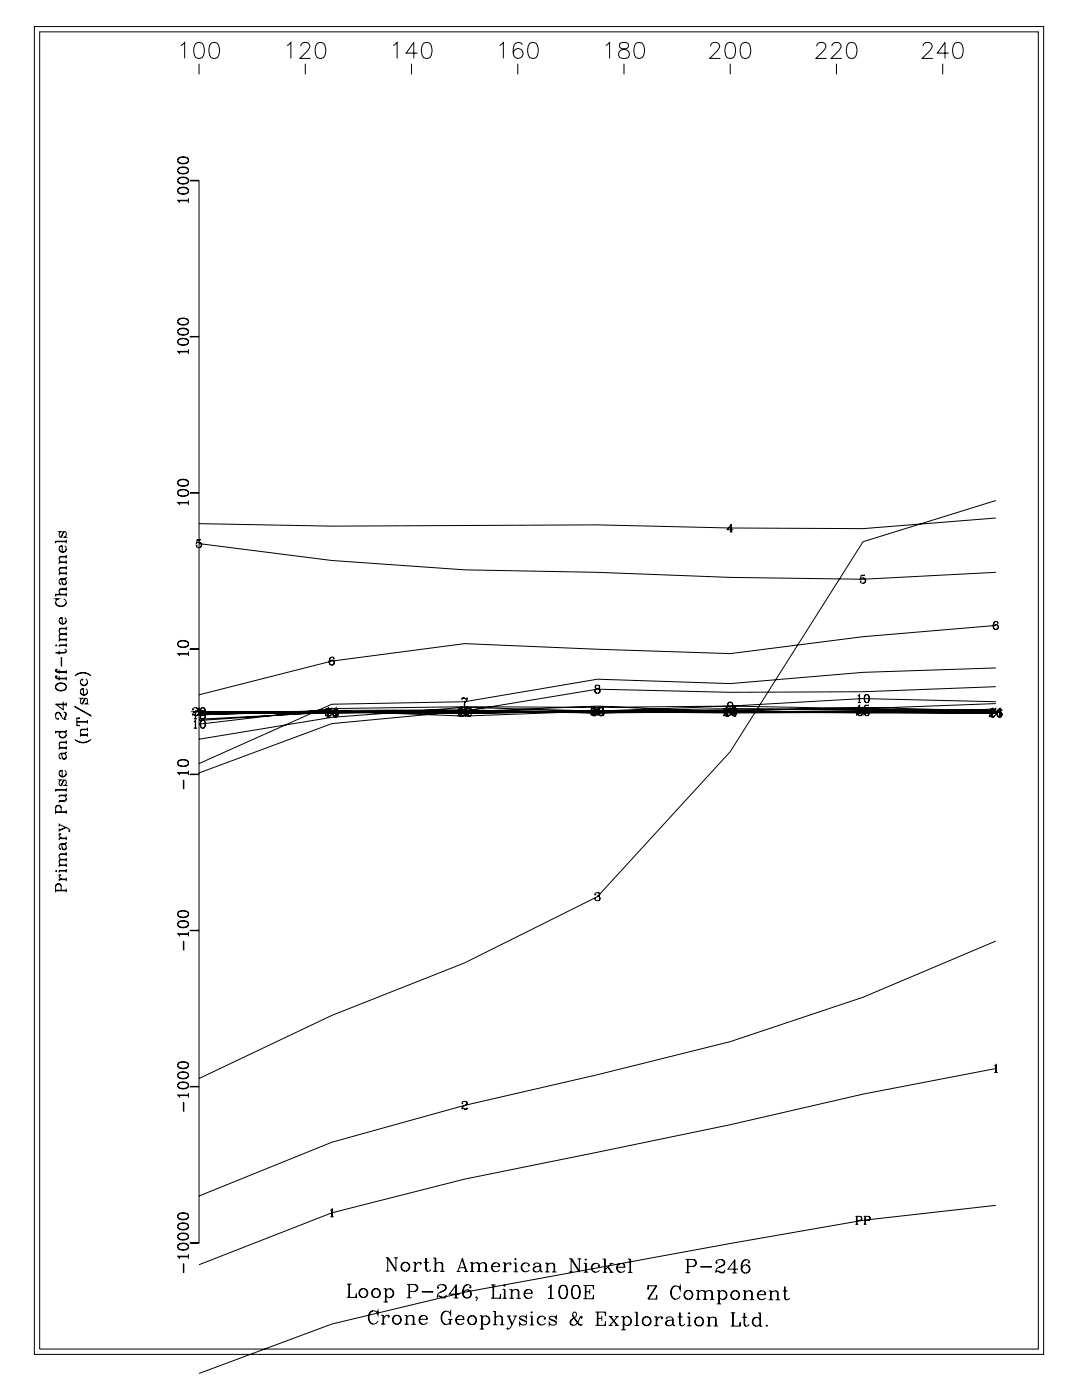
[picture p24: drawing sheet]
<svg xmlns="http://www.w3.org/2000/svg" width="215mm" height="279mm" viewBox="0 0 215 279" stroke-linecap="round" stroke-linejoin="round" font-family="sans-serif">
<g fill="none" stroke="#000" stroke-width=".2">
<path d="M6.8 5.3h201.2v264.7h-201.2zM7.9 6.4h199v262.5h-199zM36 9.1l.8-.6v3.1M39.1 8.6a1.04 1.04 0 0 1 1.5 .5 2.65 2.65 0 0 1-.3 2.4 1.04 1.04 0 0 1-1.5-.5 2.65 2.65 0 0 1 .3-2.4zM39.7 12.7v2.1M42.1 8.6a1.03 1.03 0 0 1 1.5 .5 2.61 2.61 0 0 1-.3 2.4 1.04 1.04 0 0 1-1.5-.5 2.65 2.65 0 0 1 .3-2.4zM57.2 9.1l.8-.6v3.1M59.9 9.2a.83 .83 0 0 1 .6-.7h.6a.78 .78 0 0 1 .5 1.2l-1.8 1.9h2.1M60.8 12.7v2.1M63.3 8.6a1.03 1.03 0 0 1 1.5 .5 2.61 2.61 0 0 1-.3 2.4 1.04 1.04 0 0 1-1.5-.5 2.65 2.65 0 0 1 .3-2.4zM78.4 9.1l.7-.6v3.1M82 12.7v2.1"/>
<path d="M83.2 10.6h-2.2l1.5-2.1v3.1M84.4 8.6a1.03 1.03 0 0 1 1.5 .5 2.61 2.61 0 0 1-.3 2.4 1.04 1.04 0 0 1-1.5-.5 2.65 2.65 0 0 1 .3-2.4zM99.6 9.1l.7-.6v3.1M103.2 12.7v2.1M104.1 8.9a.91 .91 0 0 0-.9-.5 .91 .91 0 0 0-.8 .7 2.27 2.27 0 0 0 .3 2.4 .99 .99 0 0 0 1.5-.4 .99 .99 0 0 0-.7-1.4 .99 .99 0 0 0-1.2 .9M105.6 8.6a1.03 1.03 0 0 1 1.5 .5 2.61 2.61 0 0 1-.3 2.4 1.04 1.04 0 0 1-1.5-.5 2.65 2.65 0 0 1 .3-2.4zM120.7 9.1l.8-.6v3.1M123.6 8.6a.64 .64 0 0 0 .3 1.1 1.47 1.47 0 0 1 1.5 .9 .82 .82 0 0 1-.7 1h-.6a.91 .91 0 0 1-.8-.9 .91 .91 0 0 1 .9-.9l.6-.1a.63 .63 0 0 0 .3-1.1l-.4-.1zM124.4 12.7v2.1M126.8 8.6a1.03 1.03 0 0 1 1.5 .5 2.61 2.61 0 0 1-.3 2.4 1.04 1.04 0 0 1-1.5-.5 2.65 2.65 0 0 1 .3-2.4zM141.6 9.2a.79 .79 0 0 1 .6-.7h.6a.78 .78 0 0 1 .5 1.2l-1.9 1.9h2.2M144.9 8.6a1.04 1.04 0 0 1 1.5 .5 2.65 2.65 0 0 1-.3 2.4 1.04 1.04 0 0 1-1.5-.5 2.65 2.65 0 0 1 .3-2.4z"/>
<path d="M145.5 12.7v2.1M148 8.6a1.03 1.03 0 0 1 1.5 .5 2.6 2.6 0 0 1-.3 2.4 1.04 1.04 0 0 1-1.6-.5 2.65 2.65 0 0 1 .4-2.4zM162.8 9.2a.79 .79 0 0 1 .6-.7h.6a.78 .78 0 0 1 .4 1.2l-1.8 1.9h2.1M165.8 9.2a.83 .83 0 0 1 .6-.7h.6a.78 .78 0 0 1 .5 1.2l-1.9 1.9h2.2M166.7 12.7v2.1M169.1 8.6a1.03 1.03 0 0 1 1.5 .5 2.61 2.61 0 0 1-.3 2.4 1.04 1.04 0 0 1-1.5-.5 2.65 2.65 0 0 1 .3-2.4zM183.9 9.2a.8 .8 0 0 1 .7-.7h.6a.78 .78 0 0 1 .4 1.2l-1.8 1.9h2.1M187.9 12.7v2.1M189.1 10.6h-2.3l1.5-2.1v3.1M190.3 8.6a1.03 1.03 0 0 1 1.5 .5 2.61 2.61 0 0 1-.3 2.4 1.04 1.04 0 0 1-1.5-.5 2.65 2.65 0 0 1 .3-2.4zM35.4 38.1a.96 .96 0 0 0 1.2 .6l.5-.1a.66 .66 0 0 0 .5-.6 .66 .66 0 0 0-.5-.6 1.79 1.79 0 0 0-1.6 .2 .57 .57 0 0 0 .3 .9 1.25 1.25 0 0 0 1.7-.4M35.4 37.9a1.34 1.34 0 0 1 2.1 0"/>
<path d="M35.4 36.1a1.15 1.15 0 0 0 1.7 .5 .65 .65 0 0 0 .5-.6 .65 .65 0 0 0-.5-.6 1.71 1.71 0 0 0-1.6 .2 .57 .57 0 0 0 .3 .9 1.25 1.25 0 0 0 1.7-.4M35.4 35.9a1.36 1.36 0 0 1 2.1 0M35.4 34.1a.96 .96 0 0 0 1.2 .6l.5-.1a.66 .66 0 0 0 .5-.6 .66 .66 0 0 0-.5-.6 1.8 1.8 0 0 0-1.6 .2 .57 .57 0 0 0 .3 .9 1.25 1.25 0 0 0 1.7-.4M35.4 33.9a1.34 1.34 0 0 1 2.1 0M35.4 32.1a1.15 1.15 0 0 0 1.7 .5 .65 .65 0 0 0 .5-.6 .65 .65 0 0 0-.5-.6 1.71 1.71 0 0 0-1.6 .2 .57 .57 0 0 0 .3 .9 1.25 1.25 0 0 0 1.7-.4M35.4 31.9a1.34 1.34 0 0 1 2.1 0M37.5 39.9h-2.1l.4 .5M37.5 39.5v.9M37.9 35.9l1.7 .1zM38.1 36h1.6v211.7h-1.6M35.5 40h2M35.4 68.2a1.15 1.15 0 0 0 1.7 .5 .65 .65 0 0 0 .5-.6 .65 .65 0 0 0-.5-.6 1.79 1.79 0 0 0-1.6 .2 .57 .57 0 0 0 .3 .9 1.25 1.25 0 0 0 1.7-.4"/>
<path d="M35.4 68a1.34 1.34 0 0 1 2.1 0M35.4 66.2a.96 .96 0 0 0 1.2 .6l.5-.1a.65 .65 0 0 0 .5-.6 .65 .65 0 0 0-.5-.6 1.71 1.71 0 0 0-1.6 .2 .56 .56 0 0 0 .3 .9 1.25 1.25 0 0 0 1.7-.4M35.4 66a1.36 1.36 0 0 1 2.1 0M35.4 64.2a1.15 1.15 0 0 0 1.7 .5 .65 .65 0 0 0 .5-.6 .65 .65 0 0 0-.5-.6 1.79 1.79 0 0 0-1.6 .2 .57 .57 0 0 0 .3 .9 1.25 1.25 0 0 0 1.7-.4M35.4 64a1.34 1.34 0 0 1 2.1 0M35.5 70.1h2M37.5 70h-2.1l.4 .5M37.5 69.6v.9M37.9 67.1l1.7 .1zM35.4 98.3a1.15 1.15 0 0 0 1.7 .5 .65 .65 0 0 0 .5-.6 .65 .65 0 0 0-.5-.6 1.71 1.71 0 0 0-1.6 .2 .57 .57 0 0 0 .3 .9 1.25 1.25 0 0 0 1.7-.4M35.4 98.1a1.36 1.36 0 0 1 2.1 0M35.4 96.3a.96 .96 0 0 0 1.2 .6l.5-.1a.66 .66 0 0 0 .5-.6 .66 .66 0 0 0-.5-.6 1.79 1.79 0 0 0-1.6 .2 .57 .57 0 0 0 .3 .9 1.25 1.25 0 0 0 1.7-.4"/>
<path d="M35.4 96.1a1.34 1.34 0 0 1 2.1 0M37.5 99.8v.9M37.9 98.2l1.7 .1zM198.5 99.8l-26.5 8.2-26.5 41.8-26.4 28.9-26.5 13.2-26.5 10.5-26.4 12.6M11.1 118.6h2.1M11.1 108h2.1M11.8 109.5a.74 .74 0 0 0 .7 .5 .74 .74 0 0 0 .7-.5M11.8 114.3h1.4M11.8 112.1h1.4M12.2 115.4l.3 1.1 .4 .1a.64 .64 0 0 0 0-1.2M12.4 116.1a.41 .41 0 0 0 .4 .4 .41 .41 0 0 0 .4-.4M12.4 108.9l-.5 .1"/>
<path d="M12.7 119.4a.78 .78 0 0 1 .5 .9 .78 .78 0 0 1-.8 .6 .92 .92 0 0 1-1-.2 .92 .92 0 0 1-.2-1l.2-.2-.3-.1h.6l-.3 .1M12.8 106l-.6 1.1h-.2l-.2-.3 .1-.6 .3-.2h-.4l.2 .1M12.9 108.8a.71 .71 0 0 1 .2 1.1 .71 .71 0 0 1-1.1 0 .71 .71 0 0 1 .2-1.1h.2v1.2M13 107l.2 .1h-.4l.4-.4v-.4l-.2-.3h-.3l-.6 1.1M13.2 117.4h-1.1a.64 .64 0 0 0 0 1.1M13.2 117.5h-1.1l-.3 .3M13.2 115.1l-.3 .2h-.7l-.3 .2-.1 .6 .3 .4-.1-.2M13.2 115l-.3 .4h-.9M13.2 113.1h-1.1a.64 .64 0 0 0 0 1.1M13.2 113.2h-1.1l-.3 .3M13.2 110.9h-1.1a.65 .65 0 0 0 0 1.1M13.2 111h-1.1l-.3 .3"/>
<path d="M13.2 107.6v.7M13.2 110.6v.7M13.2 111.7v.7M13.2 112.8v.7M13.2 113.9v.7M13.2 117.1v.7M13.2 118.2v.7M13.2 112h-1.4v.4M13.2 114.2h-1.4v.4M13.2 107.9h-2.1v.4M13.2 118.5h-2.1v.4M35.5 100.3h2"/>
<path d="M37.5 100.2h-2.1l.4 .5M39.3 107.6h.7h-.7l-.2 .7a.56 .56 0 0 1 .9-.2 .56 .56 0 0 1 0 .9 .56 .56 0 0 1-.9-.2l.1-.1v.1M39.7 108.4l26.4 3.3 26.5 1.9 26.5 .5 26.4 1 26.5 .4 26.5-1.4M39.7 108.1l.2 .1a.56 .56 0 0 1 .2 .5 .56 .56 0 0 1-.4 .4M145.5 106h.5M145.7 104.6v1.4M146.1 105.6h-1.2l.9-1.2v1.6M171.6 114.7h.8h-.8l-.1 .7a.57 .57 0 0 1 .8-.2 .57 .57 0 0 1 0 .9 .57 .57 0 0 1-.8-.2v-.1v.1M172.1 115.2l.1 .1a.55 .55 0 0 1 .3 .5 .55 .55 0 0 1-.4 .5M198.5 103.3l-26.5 2.1-26.5-.2-26.4-.6-53 .3-26.4-.5M11.1 137a1.1 1.1 0 0 0 1.1 .7 1.1 1.1 0 0 0 1-.9 1.1 1.1 0 0 0-1.1-.7 1.1 1.1 0 0 0-1 .9 1.22 1.22 0 0 0 2.1 0M11.1 136.8a1.22 1.22 0 0 1 2.1 0"/>
<path d="M11.1 135l.3 .2h1.8M11.1 133.7l.3 .2h1.8M11.1 128.6h.2l-.1 .2zM11.1 120.2a1.19 1.19 0 0 0 2.1 0M11.2 134.8l.1 .1 .1-.1h-.3l.1 .4 .2 .1h1.8M11.2 133.5h.2l-.1-.1-.2 .1 .1 .4 .2 .1h1.8M11.8 123.8a.74 .74 0 0 0 .7 .5 .74 .74 0 0 0 .7-.5M11.8 129.7v.8M11.8 133.5v.8M11.8 134.8v.8M11.8 128.6h1.4M11.8 127.5h1.4"/>
<path d="M12.2 131.1l.1 1.7zM12.4 123.2l-.5 .1M12.6 139.8v1.7l-1.5-1.2h2.1M12.9 129.4a.43 .43 0 0 1 .2 .7l-2 .1M12.9 123.1a.71 .71 0 0 1 .2 1.1 .71 .71 0 0 1-1.1 0 .71 .71 0 0 1 .2-1.1h.2v1.2M13.2 129.9l-.4 .2h-1.7M13.2 126.3h-1.1a.65 .65 0 0 0 0 1.1M13.2 126.4h-1.1l-.3 .3M13.2 125.2h-1.1a.64 .64 0 0 0 0 1.1M13.2 125.3h-1.1l-.3 .3M13.2 124.9v.7M13.2 126v.7"/>
<path d="M13.2 127.1v.7M13.2 128.2v.8M13.2 133.6v.7M13.2 134.9v.7M13.2 127.4h-1.4v.4M13.2 128.6h-1.4v.4M14.9 134.8a2.17 2.17 0 0 1 3.2 0M15.1 134.6l.4-.3a2.57 2.57 0 0 1 2.4 .3M16 138a.74 .74 0 0 0 .7 .5 .74 .74 0 0 0 .7-.5M16 136.1a.74 .74 0 0 0 .7 .5 .74 .74 0 0 0 .7-.5M16.6 137.4l-.5 .1M17 139.2l-.5 1h-.4a.69 .69 0 0 1 .1-.9l.2-.1h-.4l.2 .1"/>
<path d="M17.1 137.3a.71 .71 0 0 1 .2 1 .71 .71 0 0 1-1.1 0 .71 .71 0 0 1 .2-1h.2v1.2M17.1 135.4a.71 .71 0 0 1 .2 1 .71 .71 0 0 1-1.1 0 .71 .71 0 0 1 .2-1v.2l-.1-.1M35.4 128.5a.96 .96 0 0 0 1.2 .6l.5-.1a.65 .65 0 0 0 .5-.6 .65 .65 0 0 0-.5-.6 1.72 1.72 0 0 0-1.6 .2 .56 .56 0 0 0 .3 .9 1.25 1.25 0 0 0 1.7-.4M35.4 128.3a1.35 1.35 0 0 1 2.1 0M35.5 130.4h2M37.5 130.3h-2.1l.4 .5M37.5 129.9v.9M37.9 129.3l1.7 .1zM66.1 131a.95 .95 0 0 0 0 1.6M66.2 131.6l.4 .4-.1 .3-.3 .3M66.5 131.2v.2l.1-.2a.56 .56 0 0 0-.7-.2 .56 .56 0 0 0-.3 .7v.4a.52 .52 0 0 0 .6 .5 .52 .52 0 0 0 .4-.6 .52 .52 0 0 0-.7-.3l-.2 .3M92.1 139.4l.2-.3 .5 .2 .3-.2v.4a1.27 1.27 0 0 0-.5 1.2"/>
<path d="M92.1 139.1v.4M92.1 139.2l.4-.1 .3 .2M93.1 139.5a1.13 1.13 0 0 0-.6 1.2M118.9 136.6l-.2 .1-.1 .3a.53 .53 0 0 0 .9 0v-.2a.52 .52 0 0 0-.7-.1l-.1 .3 .2 .3M118.9 137.3l-.4 .3a.52 .52 0 0 0 .7 .6 .52 .52 0 0 0 .2-.9h-.2M118.9 137.3l-.3 .3 .1 .4 .2 .2M119.2 136.6a.38 .38 0 0 1 .2 .6l-.2 .1M119.2 137.3l.3 .3-.1 .4-.2 .2M145.5 139.9l-.4 .5 .1 .3 .3 .2M145.6 139.9a.95 .95 0 0 1-.1 1.6M170.9 138.8l.4-.4v1.6M171.2 138.5v1.5"/>
<path d="M172.7 138.4a.92 .92 0 0 0 0 1.6h.1a.93 .93 0 0 0 0-1.6h-.1a1.03 1.03 0 0 0 0 1.6M172.8 138.4a1.03 1.03 0 0 1 0 1.6M198.5 123.9a.95 .95 0 0 0-.1 1.6M198.5 124.7l-26.5 2.2-26.5 3.4-26.4-.9-26.5-1.1-26.5 3.5-26.4 6.7M198.5 133.1l-26.5 .9-26.5 2.3-26.4-.9-26.5 4.5-26.5 .5-26.4 11.8M198.5 136.9l-26.5 1-26.5 .1-26.4-.6-26.5 4.3-26.5 2.5-26.4 9.9M198.5 139.9l-26.5-.7-26.5 1.5-26.4 .3-26.5-.1-26.5 .3-26.4 3.1M198.5 124.5l.4 .4-.1 .3-.3 .3M198.8 124.1v.2l.1-.2a.5 .5 0 0 0-.5-.2 .5 .5 0 0 0-.4 .4 .81 .81 0 0 0 .4 1.2 .5 .5 0 0 0 .6-.4 .5 .5 0 0 0-.4-.6 .5 .5 0 0 0-.6 .4M11.1 142.5l.1-.2a.47 .47 0 0 1 .7-.1l.4 .7M11.1 157.5h2.1M11.3 140.5h1.9"/>
<path d="M11.5 143.3h.2l-.1 .1a.72 .72 0 0 1-.5-.8 .72 .72 0 0 1 .6-.6l.4 .4a1.05 1.05 0 0 0 1.1 1M11.8 154.3a.74 .74 0 0 0 .7 .5 .74 .74 0 0 0 .7-.5M11.8 146.5a.74 .74 0 0 0 .7 .5 .74 .74 0 0 0 .7-.5M11.8 149.1h1.4M12.1 145.9a.67 .67 0 0 0-.1 1 .67 .67 0 0 0 1 0 .67 .67 0 0 0-.1-1M12.2 150.2l.3 1 .4 .1a.64 .64 0 0 0 0-1.1M12.4 153.7l-.5 .1M12.4 150.9a.41 .41 0 0 0 .4 .3 .41 .41 0 0 0 .4-.3M12.7 142l.5 .2v.4l-.3 .5M12.8 155.5l-.6 1.1h-.2l-.2-.3 .1-.6 .3-.2h-.4l.2 .1M12.9 158.6a.65 .65 0 0 1 0 1.1h-1.1M12.9 153.6a.71 .71 0 0 1 .2 1 .71 .71 0 0 1-1.1 0 .71 .71 0 0 1 .2-1h.2v1.2"/>
<path d="M12.9 142l.2 .3-.2 .8 .1 .3M13 156.5l.2 .1h-.4l.4-.4v-.4l-.2-.3h-.3l-.6 1.1M13.2 159.3l-.3 .3h-1.1v.4M13.2 149.9l-.3 .2h-.7l-.3 .2-.1 .6 .3 .3-.1-.1M13.2 149.8l-.1 .3-.2 .1h-.9M13.2 147.9h-1.1a.65 .65 0 0 0 0 1.1M13.2 148h-1.1l-.3 .3M13.2 140v.7M13.2 145.5v.4h-2.1M13.2 147.6v.7M13.2 148.7v.7M13.2 157.1v.7"/>
<path d="M13.2 158.2v.4h-1.4M13.2 149h-1.4v.4M13.2 158.5h-1.4v.4M13.2 157.4h-2.1v.4M13.2 145.8h-2.1v.4M14.9 147.4a2.17 2.17 0 0 0 3.2 0M14.9 140.8l3.2 1.9zM15.1 147.6l.4 .2a2.61 2.61 0 0 0 2.4-.2M15.3 143.2l.6-.1h-.6v1.5h.6l-.6-.1M15.3 143.9h2.1M15.3 143.8h2.1M16 146.5h1.4"/>
<path d="M17.2 140.2l.2 .1h-.4l.4-.4v-.4l-.2-.3h-.3l-.6 1.1M17.4 145.3h-1.1a.64 .64 0 0 0 0 1.1M17.4 145.4h-1.1l-.3 .3M17.4 146.4h-1.4v.4M17.4 143.5v.7M17.4 145v.7M17.4 146.1v.7M35.4 152.2a.96 .96 0 0 0 1.2 .6l.5-.1a.65 .65 0 0 0 .5-.6 .65 .65 0 0 0-.5-.6 1.71 1.71 0 0 0-1.6 .2 .56 .56 0 0 0 .3 .9 1.25 1.25 0 0 0 1.7-.4M35.4 152a1.36 1.36 0 0 1 2.1 0M35.5 154.1h2M36.5 155.5l.1 1.7zM37.5 154h-2.1l.4 .5"/>
<path d="M37.5 153.6v.9M37.9 154.3l1.7 .1zM38.1 141.9h2.4M38.5 141.4h-.1a.54 .54 0 0 1 .5-.4 .54 .54 0 0 1 .5 .5l-.3 .3a.78 .78 0 0 0-.7 .9M38.6 143.9l.4-.3v1.5M38.6 142l.4-.3v1.6M38.6 145.1h.7M38.6 143.3h.7M38.9 141.8v1.5M38.9 143.6v1.5M39.1 141.1l.2 .1 .1 .3-.6 .5M39.4 142.4l-.2 .2-.8-.1"/>
<path d="M39.4 142.3l-.1 .4-.7-.3M39.7 141.9h158.8M39.7 142.2l52.9-.6 26.5 .3 26.4-.2 26.5 .3 26.5-.6-26.5 .5h-26.5l-26.4 .2-26.5-.4-26.5 .4zM39.7 141.9l52.9 .1 79.4-.1 26.5 .1M39.7 141.9l52.9 .1 26.5-.3 26.4 .3 26.5-.1 26.5 .2M39.7 141.1v1.6M40 141.8l.8-.1h-.8l-.1 .7a.57 .57 0 0 1 .9-.1 .57 .57 0 0 1 0 .8 .57 .57 0 0 1-.9-.1l.1-.2v.2M40.3 143.6a.91 .91 0 0 0 0 1.5h.2a.92 .92 0 0 0 0-1.5 .86 .86 0 0 0-.4 1.4l.2 .1M40.3 141.1a.91 .91 0 0 0 0 1.6h.2a.92 .92 0 0 0 0-1.6 .86 .86 0 0 0-.4 1.4l.2 .2M40.5 143.6a1.03 1.03 0 0 1 0 1.5M40.5 142.2l.4 .5-.1 .3-.3 .3M40.5 141.1a1.02 1.02 0 0 1 0 1.6"/>
<path d="M64.9 141.5v.1a.54 .54 0 0 1 .5-.4 .54 .54 0 0 1 .5 .4l-.3 .3a.78 .78 0 0 0-.7 .9M65.1 141.4l.4-.3v1.6M65.1 141.6l.4-.3v1.6M65.1 142.7h.7M65.1 142.9h.7M65.3 141.9h1.6M65.4 141.1v1.8M65.5 141.2l.3 .1v.3l-.6 .5M65.9 142.5l-.2 .2-.8-.1M65.9 142.4l-.1 .4-.7-.3M66.1 141.1v1.6M66.6 141.4l.4-.3v1.6"/>
<path d="M66.6 141.5l.4-.3v1.6M66.6 142.7h.7M66.6 142.8h.7M66.9 141.3a.97 .97 0 0 0-.1 1.6M66.9 141.1v1.7M67 141.9l.3 .5v.3l-.3 .2M67.3 141.5v.2v-.2a.5 .5 0 0 0-.5-.2 .5 .5 0 0 0-.4 .4 .82 .82 0 0 0 .4 1.2 .49 .49 0 0 0 .6-.4 .49 .49 0 0 0-.4-.6 .49 .49 0 0 0-.6 .5M91.4 141.5v.1h-.1a.54 .54 0 0 1 .6-.4 .54 .54 0 0 1 .5 .4l-.3 .3a.78 .78 0 0 0-.8 .9M91.5 141.5l.4-.3v1.6M91.5 141.2l.4-.3v1.6M91.5 142.8h.7M91.8 141.9h1.6"/>
<path d="M91.8 141v1.8M92 141.2l.2 .1 .1 .3-.6 .5M92.4 142.5l-.3 .2-.8-.1M92.4 142.4l-.2 .4-.7-.3h.7M92.6 141.1v1.6M92.8 141.2l.3-.3 .5 .3 .3-.3-.1 .5-.4 .8v.3M92.8 140.9v.5M92.9 141.5v.1h-.1a.54 .54 0 0 1 .6-.4 .54 .54 0 0 1 .5 .4l-1 .7-.1 .5M92.9 141.1l.3-.1 .4 .2M93.5 141.2l.2 .1 .1 .3-.6 .5M93.8 141.4a1.13 1.13 0 0 0-.5 1.1M93.9 142.5l-.2 .2-.9-.1"/>
<path d="M93.9 142.4l-.2 .4-.6-.3M117.9 141.4h-.1a.54 .54 0 0 1 .5-.4 .54 .54 0 0 1 .5 .5l-.3 .3a.78 .78 0 0 0-.7 .9M118 141.2l.4-.3v1.6M118 141.4l.4-.3v1.6M118 142.7h.7M118 142.5h.7M118.3 141.9h1.6M118.3 141v1.7M118.5 141.1l.2 .1 .1 .3-.6 .5M118.8 142.4l-.2 .2-.8-.1M118.8 142.3l-.1 .4-.7-.3M119.1 141.1v1.6"/>
<path d="M119.4 141.2v.2l-.1-.2 .1-.2a.58 .58 0 0 1 .9 .2l-.1 .3-.5 .1M119.4 141.4v.1l-.1-.1 .1-.3a.59 .59 0 0 1 .9 .2l-.1 .4h-.5M119.7 141.1h-.3v.4a.54 .54 0 0 0 .9 0v-.2a.53 .53 0 0 0-.8-.2l-.1 .4 .3 .2M119.7 141.7l-.4 .3a.53 .53 0 0 0 .6 .7 .53 .53 0 0 0 .4-.8l-.3-.2M119.7 141.7l-.3 .3v.5l.3 .2M120 140.9a.38 .38 0 0 1 .1 .6l-.1 .1 .1 .1a.44 .44 0 0 1 .3 .5 .44 .44 0 0 1-.4 .3h-.6l-.1-.3 .1-.1v.1M120 141.7l.2-.2v-.2l-.2-.2 .2 .2v.2l-.2 .2 .1 .1a.44 .44 0 0 1 .3 .5 .44 .44 0 0 1-.4 .4l-.6-.1-.1-.3 .1-.1v.1M120 141.7l.3 .3-.1 .5-.2 .2 .3-.4-.1-.4M120.2 141.8l.1 .4-.3 .3M144.3 141.5v.1a.54 .54 0 0 1 .5-.4 .54 .54 0 0 1 .5 .4l-.3 .3a.78 .78 0 0 0-.7 .9M144.5 141.2l.4-.3v1.6M144.5 141.4l.4-.3v1.6"/>
<path d="M144.5 142.7h.7M144.7 141.9h1.6M144.8 141v1.7M144.9 141.2l.3 .1v.3l-.6 .5M145.3 142.5l-.2 .2-.8-.1M145.3 142.4l-.1 .4-.7-.3h.7M145.5 141.1v1.6M146 140.5a.51 .51 0 0 1-.7 .4 .51 .51 0 0 1-.3-.8 .51 .51 0 0 1 .8-.1 .86 .86 0 0 1 .3 1 .86 .86 0 0 1-.8 .5l-.2-.2 .1-.2v.2M146.2 141.1l-.4 .4 .1 .3 .3 .2M146.2 142.8h.5M146.2 142.5h.5M146.4 141.1a.96 .96 0 0 1-.1 1.6"/>
<path d="M146.4 141.1v1.7M146.5 141.2l-.8 1.1h1.2M146.7 141.6a.51 .51 0 0 1-.6 .4 .51 .51 0 0 1-.3-.8 .51 .51 0 0 1 .8-.1 .86 .86 0 0 1 .2 1 .86 .86 0 0 1-.7 .6l-.3-.3 .1-.1v.1M146.9 142.1h-1.2l.8-1.2v1.9M170.8 141.4h.1h-.2a.54 .54 0 0 1 .6-.4 .54 .54 0 0 1 .5 .5l-.3 .3a.78 .78 0 0 0-.8 .9M170.9 140.9l.4-.3v1.6M170.9 140h.7M170.9 142.2h.7M171.2 141.9h1.6M171.2 140.6v1.6M171.4 141.1l.2 .1 .1 .3-.6 .5M171.8 142.4l-.3 .2-.8-.1"/>
<path d="M171.8 142.3l-.2 .4-.7-.3M172 141.1v1.6M172.4 140.6h.7h-.7l-.2 .7a.57 .57 0 0 1 .9-.2 .57 .57 0 0 1 0 .9 .57 .57 0 0 1-.9-.2l.1-.1v.1M172.7 141.1a.91 .91 0 0 0 0 1.6h.1a.92 .92 0 0 0 0-1.6h-.1a1.02 1.02 0 0 0 0 1.6M172.8 141.1l.4 .5-.1 .3-.3 .3M172.8 141.1a1.02 1.02 0 0 1 0 1.6M197.3 141.6v.1h-.1a.54 .54 0 0 1 .5-.4 .54 .54 0 0 1 .5 .5l-.3 .3a.76 .76 0 0 0-.7 .8M197.4 141.5l.4-.3v1.6M197.4 141.6l.4-.3v1.6M197.4 142.8h.7M197.4 142.9h.7M197.7 141.9h1.6"/>
<path d="M197.7 141.3v1.6M197.9 141.3l.2 .2 .1 .3-.6 .4M198.2 142.7l-.2 .1-.8-.1M198.2 142.5l-.1 .4-.7-.2M198.5 140.2l-26.5 1-26.5-.5-26.4 1-26.5-.7-26.5 2-26.4 4.3M198.5 142l-26.5-.4-26.5 .4-26.4-1.3-26.5 1.2h-26.5l-26.4 1.7M198.5 141.7l-26.5-.7-26.5 .7-26.4 .3h-53l-26.4 1.4M198.5 141.6l-53-.4-26.4 .5-26.5 1-26.5-1-26.4 .8 26.4-.9 26.5-.1 26.5 .6 26.4-.6 26.5-.1 26.5 .8M198.5 142.1h-26.5l-52.9-.5-26.5 .4-52.9 .2M198.5 142l-79.4-.3-26.5 .5-26.5-.5-26.4 .3 52.9 .1 26.5-.2 26.4 .2 26.5-.1 26.5 .1M198.5 141.1v1.6M198.9 141.5l.4-.3v1.6"/>
<path d="M198.9 141.6l.4-.3v1.6l.4-.4-.1-.4-.3-.2M198.9 142.8h.7M198.9 142.9h.7M199.2 141.3a.97 .97 0 0 0-.1 1.6M199.2 141.3v1.6M199.6 141.5v.2l.1-.2a.5 .5 0 0 0-.5-.2 .5 .5 0 0 0-.4 .4 .81 .81 0 0 0 .3 1.2 .5 .5 0 0 0 .7-.4 .5 .5 0 0 0-.5-.6 .5 .5 0 0 0-.5 .5M11.1 176.6a.58 .58 0 0 1 .5-.4 .58 .58 0 0 1 .6 .4M11.1 161a.57 .57 0 0 1 .5-.4 .57 .57 0 0 1 .6 .4M11.1 177.5h2.1M11.1 161.9h2.1M11.1 161.8h2.1M11.2 173.5v.2l-.1-.1z"/>
<path d="M11.8 164.3l1.4 .6a.83 .83 0 0 1 .7 .8l-.1 .1v-.2M11.8 175.3h1.4M11.8 164.1v.6M11.8 165.1v.7M11.8 173.6h1.4M11.8 172.5h1.4M11.8 167.2h1.4M11.9 174.4l.1 .1 .1-.1-.2-.1a.58 .58 0 0 0 0 .6 .58 .58 0 0 0 .5 .3M11.9 166.3h.2l-.2-.1a.58 .58 0 0 0 0 .6 .58 .58 0 0 0 .5 .3M12.2 177.5v-.9a.56 .56 0 0 0-.6-.5 .56 .56 0 0 0-.5 .5v1.3M12.2 168.3l.3 1 .4 .1a.64 .64 0 0 0 0-1.1M12.2 161.8l-.1-1.1a.56 .56 0 0 0-.6-.2 .56 .56 0 0 0-.4 .5v1.2"/>
<path d="M12.4 169a.42 .42 0 0 0 .4 .3 .42 .42 0 0 0 .4-.3M13 164.9l-1.2 .6M13.2 171.3h-1.1a.65 .65 0 0 0 0 1.1M13.2 171.4h-1.1l-.3 .3M13.2 170.2h-1.1a.65 .65 0 0 0 0 1.1M13.2 170.3h-1.1l-.3 .3M13.2 168l-.3 .2-.9 .1-.2 .3v.4l.3 .3-.1-.1M13.2 167.9l-.1 .3-.2 .1h-.9M13.2 161.5v.7M13.2 166.8v.7M13.2 169.9v.7M13.2 171v.7"/>
<path d="M13.2 172.1v.7M13.2 173.2v.7M13.2 174.9v.7M13.2 177.1v.8M13.2 175.2h-1.4v.4M13.2 167.1h-1.4v.4M13.2 172.4h-1.4v.4M13.2 173.5h-1.4v.4M13.2 164.9l-1.4 .7M118.6 178.2l.1 .1h-.2a.5 .5 0 0 1 .6-.4 .5 .5 0 0 1 .4 .5l-.1 .1-.4 .1M119.2 177.9l.2 .1a.38 .38 0 0 1-.2 .6l.2 .1a.44 .44 0 0 1 .2 .5 .44 .44 0 0 1-.4 .3l-.5-.1-.2-.2 .1-.1v.1M119.4 178.8l.1 .4-.3 .3"/>
<path d="M35.4 184.3a1.14 1.14 0 0 0 1.7 .5 .65 .65 0 0 0 .5-.6 .65 .65 0 0 0-.5-.6 1.71 1.71 0 0 0-1.6 .2 .58 .58 0 0 0 .3 .9 1.23 1.23 0 0 0 1.7-.4M35.4 184.1a1.36 1.36 0 0 1 2.1 0M35.4 182.3a.96 .96 0 0 0 1.2 .6l.5-.1a.66 .66 0 0 0 .5-.6 .66 .66 0 0 0-.5-.6 1.79 1.79 0 0 0-1.6 .2 .57 .57 0 0 0 .3 .9 1.25 1.25 0 0 0 1.7-.4M35.4 182.1a1.34 1.34 0 0 1 2.1 0M35.5 186.2h2M36.5 187.6l.1 1.8zM37.5 186.1h-2.1l.4 .5M37.5 185.7v.9M37.9 185.4l1.7 .1zM198.5 187.6l-26.5 11.2-26.5 8.8-26.4 6.6-26.5 6.1-26.5 7.4-26.4 10.7M35.4 216.5a1.15 1.15 0 0 0 1.7 .4 .65 .65 0 0 0 .5-.6 .65 .65 0 0 0-.5-.6 1.79 1.79 0 0 0-1.6 .2 .57 .57 0 0 0 .3 1 1.25 1.25 0 0 0 1.7-.4M35.4 216.2a1.34 1.34 0 0 1 2.1 0"/>
<path d="M35.4 214.4a.96 .96 0 0 0 1.2 .6l.5-.1a.65 .65 0 0 0 .5-.6 .65 .65 0 0 0-.5-.6 1.71 1.71 0 0 0-1.6 .2 .56 .56 0 0 0 .3 .9 1.25 1.25 0 0 0 1.7-.4M35.4 214.2a1.36 1.36 0 0 1 2.1 0M35.4 212.4a1.15 1.15 0 0 0 1.7 .5 .65 .65 0 0 0 .5-.6 .65 .65 0 0 0-.5-.6 1.79 1.79 0 0 0-1.6 .2 .57 .57 0 0 0 .3 .9 1.25 1.25 0 0 0 1.7-.4M35.4 212.2a1.34 1.34 0 0 1 2.1 0M35.5 218.4h2M36.5 219.8l.1 1.7zM37.5 218.3h-2.1l.4 .5M37.5 217.9v.9M37.9 216.5l1.7 .1zM92.1 219.8v.2v-.1a.54 .54 0 0 1 .5-.4 .54 .54 0 0 1 .5 .5l-.3 .3a.78 .78 0 0 0-.7 .8M92.7 219.5l.3 .2 .1 .3-.6 .4M198.2 212.5l.3-.3v1.6"/>
<path d="M198.2 213.8h.6M198.5 213l-26.5 5.1-26.5 6.1-52.9 10.8-26.5 6.7-26.4 10.4M198.5 212.3v1.5M93.1 220.9l-.2 .1h-.8M93.1 220.7l-.1 .4-.7-.2M35.4 248.6a.96 .96 0 0 0 1.2 .6l.5-.1a.66 .66 0 0 0 .5-.6 .66 .66 0 0 0-.5-.6 1.79 1.79 0 0 0-1.6 .2 .57 .57 0 0 0 .3 .9 1.25 1.25 0 0 0 1.7-.4M35.4 248.4a1.34 1.34 0 0 1 2.1 0M35.4 246.6a1.14 1.14 0 0 0 1.7 .5 .65 .65 0 0 0 .5-.6 .65 .65 0 0 0-.5-.6 1.71 1.71 0 0 0-1.6 .2 .58 .58 0 0 0 .3 .9 1.23 1.23 0 0 0 1.7-.4M35.4 246.4a1.36 1.36 0 0 1 2.1 0M35.4 244.5a1.14 1.14 0 0 0 1.7 .6 .66 .66 0 0 0 .5-.7 .66 .66 0 0 0-.5-.6 1.79 1.79 0 0 0-1.6 .2 .57 .57 0 0 0 .3 .9 1.25 1.25 0 0 0 1.7-.4M35.4 244.3a1.34 1.34 0 0 1 2.1 0M35.4 242.5a1.15 1.15 0 0 0 1.7 .5 .65 .65 0 0 0 .5-.6 .65 .65 0 0 0-.5-.6 1.71 1.71 0 0 0-1.6 .2 .57 .57 0 0 0 .3 .9 1.25 1.25 0 0 0 1.7-.4"/>
<path d="M35.4 242.3a1.36 1.36 0 0 1 2.1 0M35.5 250.5h2M36.5 251.9l.1 1.7zM37.5 250.4h-2.1l.4 .5M37.5 250v.9M37.9 247.7l1.7 .1zM65.8 241.3l.4-.4v1.6M65.8 242.5h.7M66.1 241v1.5M69.1 258.6h1.9v-.8l-.1 .8M69.2 256h.8M69.5 256v2.6"/>
<path d="M69.6 256v2.6M72.3 256.9a.89 .89 0 0 0-.6 1.3 .89 .89 0 0 0 1.5 0 .89 .89 0 0 0-.7-1.3 .9 .9 0 0 0-.8 .7 .9 .9 0 0 0 .6 1M72.5 256.9a.93 .93 0 0 1 .7 .8 .93 .93 0 0 1-.7 .9M74.8 256.9a.9 .9 0 0 0-.6 1.3 .9 .9 0 0 0 1.5 0 .9 .9 0 0 0-.6-1.3 .91 .91 0 0 0-.9 .7 .91 .91 0 0 0 .6 1M75.1 256.9a.93 .93 0 0 1 .6 .8 .93 .93 0 0 1-.6 .9M76.4 259.5h.9M76.5 256.9h.5l-.1 2.6M76.8 256.9v2.6M76.9 253.3h.7M76.9 250.7h.5l1.5 2.4M77 257.3a.85 .85 0 0 1 1.2-.2 .85 .85 0 0 1 0 1.3 .85 .85 0 0 1-1.2-.1M77.3 250.7v2.6"/>
<path d="M77.7 256.9a.92 .92 0 0 1 .6 .9 .92 .92 0 0 1-.6 .8M78.5 250.7h.8M78.9 250.7v2.7l-1.5-2.4M80.7 251.6a.89 .89 0 0 0-.7 1.4 .89 .89 0 0 0 1.6 0 .89 .89 0 0 0-.7-1.4 .9 .9 0 0 0-.9 .8 .9 .9 0 0 0 .7 1M80.9 251.6a.93 .93 0 0 1 .7 .9 .93 .93 0 0 1-.7 .9M81.1 258.7h.9M81.1 256h1.5a.7 .7 0 0 1 .7 .7 .7 .7 0 0 1-.7 .7h-1M81.5 256v2.7M81.6 256v2.7M82.3 253.4h.9M82.3 251.6h.5v1.8M82.6 256a.72 .72 0 0 1 .6 .7 .72 .72 0 0 1-.6 .7"/>
<path d="M82.7 251.6v1.8M83.8 251.7l-.1 .2 .1 .1 .2-.3a.72 .72 0 0 0-.8 0 .72 .72 0 0 0-.4 .7M84.1 257.4h2.2v.2l-2.2-.1zM84.5 251.6h1M84.8 250.7v2.2l.1 .4a.54 .54 0 0 0 .9-.3M85 250.7v2.2l.2 .5M86.3 253.4h.9M86.4 250.8h.5l-.1 2.6M86.7 250.8v2.6M86.9 252a.82 .82 0 0 1 1.3 0v1.4M87.3 256.6l.1 .1-.1 .1-.1-.1a.9 .9 0 0 1 .9-.7 .9 .9 0 0 1 .8 .8 2.13 2.13 0 0 1-1.4 .9l-.2 .2-.1 .8M87.7 253.4h.9"/>
<path d="M87.7 251.6l.4 .4v1.4M88.3 256.1a.64 .64 0 0 1 .4 1l-.9 .5M88.9 258.3l-.4 .3-1-.3-.3 .1M88.9 258.1l-.2 .6h-.5l-.7-.4M90.4 258.7h.9M90.8 256.3v2.4M91 253.4h.8M91.3 253.4l.8-2.6 .9 2.6M91.5 252.7h1.1M91.6 258h-2.1l1.4-1.9v2.6M92.1 251.2l.8 2.2M92.5 253.4h.8"/>
<path d="M93.1 256.1a1.62 1.62 0 0 0-.4 2.5l.2 .1M93.2 257.1a.84 .84 0 0 1 .6 .8 .84 .84 0 0 1-.6 .8M93.6 253.4h.9M93.7 251.7h.5l-.1 1.7M93.7 256.5l-.1 .1 .1 .1 .1-.2a.84 .84 0 0 0-.8-.4 .84 .84 0 0 0-.7 .6 1.36 1.36 0 0 0 .6 2 .82 .82 0 0 0 1.1-.6 .82 .82 0 0 0-.7-1 .82 .82 0 0 0-1 .7M94 251.7v1.7M94.2 252.1a.83 .83 0 0 1 1.3 0v1.3M95 258.7l-.2-.1 .2-.1 .1 .4-.3 .3M95 253.4h.9M95 251.7l.4 .4v1.3M95.5 252.1a.82 .82 0 0 1 1.4 0v1.3M96.4 253.4l.9 .1"/>
<path d="M96.4 251.7l.4 .4v1.3M97.9 258.8h1.9v-.8l-.2 .8M97.9 256.1h.9M98.1 252.5h1.5a.87 .87 0 0 0-1.4-.6 .87 .87 0 0 0 .1 1.4 .97 .97 0 0 0 1.3-.2M98.3 256.1l-.1 2.7M98.4 256.1v2.7M98.7 251.7a.92 .92 0 0 0-.6 .9 .92 .92 0 0 0 .6 .9M99.3 251.8l.1 .7M100.1 258.8h.9M100.1 257h.5v1.8M100.2 253.5h.9M100.2 251.7h.5v1.8"/>
<path d="M100.5 256.1l.2 .1-.2 .2-.1-.2zM100.5 257v1.8M100.6 251.7v1.8M101.5 258.8h.9M101.5 257h.5v1.8M101.7 251.8l-.1 .2 .1 .1 .2-.3a.73 .73 0 0 0-.8 0 .73 .73 0 0 0-.4 .7M101.9 257v1.8M102 257.4a.82 .82 0 0 1 1.4 0v1.4M102.3 253.5h.9M102.4 251.7h.5l-.1 1.8M102.7 250.8l.2 .2-.2 .1-.1-.1zM102.7 251.7v1.8"/>
<path d="M102.9 258.8h.9M102.9 257l.4 .4v1.4M104.6 257.8h1.5a.87 .87 0 0 0-1.4-.6 .87 .87 0 0 0 .1 1.5 .96 .96 0 0 0 1.3-.3M104.6 251.7a.93 .93 0 0 0-.6 .9 .93 .93 0 0 0 .6 .9M105.2 257a.93 .93 0 0 0-.7 .9 .93 .93 0 0 0 .7 .9M105.4 252.1l-.1 .1 .1 .2 .1-.2a.89 .89 0 0 0-1.3-.2 .89 .89 0 0 0 0 1.3 .89 .89 0 0 0 1.3-.2M105.8 257.2l.1 .6M106.5 252l-.1 .1 .4-.4h.5l.3 .3 .2 .3v.8l.2 .4M106.8 252.5a.53 .53 0 0 0-.4 .5 .53 .53 0 0 0 .4 .5M107.6 252v1.1l.2 .3 .3 .1M107.6 252.3l-1.2 .3-.2 .5a.8 .8 0 0 0 1.4 0M108.6 253.5h.9"/>
<path d="M108.6 251.8h.6l-.1 1.7M109 251.8v1.7M109.2 252.1a.83 .83 0 0 1 1.3 0v1.4M109.2 258.8h1.1M109.2 256.7l.7-.5-.1 2.6M109.7 256.3v2.5M110 253.5h.9M110 251.8l.4 .3v1.4M112.1 256.2a1.21 1.21 0 0 0-.7 1.5l.1 .6a.81 .81 0 0 0 .7 .5 .81 .81 0 0 0 .8-.5 2.15 2.15 0 0 0-.2-2 .72 .72 0 0 0-1.2 .4 1.55 1.55 0 0 0 .5 2.1M112.4 256.2l.2 .1a2.05 2.05 0 0 1 0 2.4l-.2 .1M113.4 253.5h.8M113.4 250.9h.6l1.4 2.4"/>
<path d="M113.8 250.9v2.6M114.6 256.2a1.21 1.21 0 0 0-.7 1.5l.1 .6a.81 .81 0 0 0 .8 .6 .81 .81 0 0 0 .7-.5 2.22 2.22 0 0 0-.2-2.1 .73 .73 0 0 0-1.2 .4 1.57 1.57 0 0 0 .5 2.2M114.9 256.2l.3 .1a2.06 2.06 0 0 1-.1 2.4l-.2 .2M115.1 250.9h.7M115.5 250.9l-.1 2.7-1.4-2.4M116.3 258.9h2v-.8l-.1 .8M116.3 256.2h2v.8l-.1-.8M116.3 253.6h.9M116.3 251.8h.5v1.8M116.6 251l.1-.1 .2 .1-.2 .2zM116.7 256.2l-.1 2.7M116.7 251.8v1.8"/>
<path d="M116.8 257.5h.7M116.8 256.2v2.7M117.5 257v1M118.6 251.8a.93 .93 0 0 0-.6 .9 .93 .93 0 0 0 .6 .9M119.4 252.2l-.2 .1 .2 .1 .1-.1a.89 .89 0 0 0-1.3-.2 .89 .89 0 0 0-.1 1.3 .89 .89 0 0 0 1.4-.2M120.1 253.6h.9M120.1 250.9h.5v2.7M120.5 250.9v2.7M121.1 252.6l.8 1M121.2 252.6l.8 1M121.5 253.6h.8M121.5 251.8h.8"/>
<path d="M121.9 251.8l-1.3 1.3M123 252.6h1.5a.87 .87 0 0 0-1.3-.6 .87 .87 0 0 0 .1 1.5 .94 .94 0 0 0 1.2-.3M123.6 251.8a.92 .92 0 0 0-.6 .9 .92 .92 0 0 0 .6 .9M124.3 252l.1 .6M125.2 253.6h.8M125.2 251h.5v2.6M125.5 251v2.6M129.3 256.3l-.2 .7v-.7h1.8l-1.6 2.6M130.8 256.3l-1.7 2.6h1.8v-.7l-.1 .7M134.6 256.3a1.5 1.5 0 0 0-.1 2.7M135.4 256.7l.2 .4v-.8l-.2 .4a.99 .99 0 0 0-1.1-.3 .99 .99 0 0 0-.6 .9 1.17 1.17 0 0 0 .2 1.3 1.17 1.17 0 0 0 1.3 .2l.3-.5M136.6 253.7h.9"/>
<path d="M136.6 251h1.6a.69 .69 0 0 1 .6 .7 .69 .69 0 0 1-.7 .7h-1M137 251v2.7M137.1 257.2a.89 .89 0 0 0-.7 1.4 .89 .89 0 0 0 1.6 0 .89 .89 0 0 0-.7-1.4 .9 .9 0 0 0-.9 .8 .9 .9 0 0 0 .7 1M137.1 251v2.7M137.3 257.2a.93 .93 0 0 1 .7 .9 .93 .93 0 0 1-.7 .9M138.2 251a.72 .72 0 0 1 .5 .7 .72 .72 0 0 1-.6 .7M138.7 259h.9M138.7 257.2h.5v1.8M139.1 257.2v1.8M139.2 257.6a.82 .82 0 0 1 1.4 0v1.4M139.7 252.4h2.1v.2h-2.1zM140.1 259h.9"/>
<path d="M140.1 257.2l.4 .4v1.4M140.6 257.6a.83 .83 0 0 1 1.4 0v1.4M141.5 259h.9M141.5 257.2l.4 .4-.1 1.4M142.8 251.6l.1 .1-.1 .1-.1-.1a.9 .9 0 0 1 .9-.7 .9 .9 0 0 1 .8 .8 2.23 2.23 0 0 1-1.3 .9l-.3 .3-.1 .7M142.9 259.9h.8M142.9 257.2h.5v2.7M143.2 257.2v2.7M143.4 257.6a.85 .85 0 0 1 1.2-.1 .85 .85 0 0 1 0 1.3 .85 .85 0 0 1-1.2-.2M143.8 251.1a.64 .64 0 0 1 .4 1l-.9 .5M144.1 257.3a.92 .92 0 0 1 .7 .8 .92 .92 0 0 1-.7 .9M144.4 253.3l-.3 .3-1-.3-.4 .2"/>
<path d="M144.4 253.1l-.2 .6h-.5l-.6-.4M145.9 253.7h.9M146.3 251.3v2.4M146.4 257.3a.89 .89 0 0 0-.6 1.3 .89 .89 0 0 0 1.5 0 .89 .89 0 0 0-.6-1.3 .9 .9 0 0 0-.9 .7 .9 .9 0 0 0 .6 1M146.7 257.3a.93 .93 0 0 1 .6 .9 .93 .93 0 0 1-.7 .8M147.1 253h-2l1.4-1.9v2.6M148 259h.9M148 257.3h.5v1.7M148.4 257.3v1.7M148.5 257.7a.82 .82 0 0 1 1.4 0v1.3M148.6 251.1a1.6 1.6 0 0 0-.4 2.5l.3 .1M148.7 252.1a.85 .85 0 0 1 .7 .8 .85 .85 0 0 1-.7 .8"/>
<path d="M149.2 251.5l-.1 .1 .1 .1 .2-.2a.92 .92 0 0 0-1.2-.3 .92 .92 0 0 0-.5 1v.8a.87 .87 0 0 0 .9 .8 .87 .87 0 0 0 .8-.8 .87 .87 0 0 0-.8-.9l-.6 .4-.2 .4M149.4 259l.9 .1M149.4 257.3l.4 .4v1.3M151.1 258l1.5 .1a.87 .87 0 0 0-1.4-.7 .87 .87 0 0 0 .1 1.5 .96 .96 0 0 0 1.3-.2M151.7 257.3a.92 .92 0 0 0-.6 .9 .92 .92 0 0 0 .6 .9M152.3 257.4l.1 .6M153.2 259.1h.9M153.2 257.3h.5v1.8M153.6 257.3v1.8M153.7 257.7a.83 .83 0 0 1 1.4 0v1.4M154.6 259.1h.9M154.6 257.3l.4 .4v1.4"/>
<path d="M156 257.3h1M156.4 256.4v2.2l.1 .4a.54 .54 0 0 0 .9-.3M156.5 256.4v2.2l.2 .5M170.5 242.4h.9l.4 .3a.42 .42 0 0 1-.4 .6h-.6M170.5 244h.5M170.7 242.4v1.6M170.8 242.4v1.6M171.4 242.4l.3 .3-.1 .4-.2 .2M172.1 242.4h1a.42 .42 0 0 1 .4 .5 .42 .42 0 0 1-.4 .4h-.6M172.1 244h.6M172.4 242.4v1.6M172.5 242.4v1.6"/>
<path d="M173.1 242.4l.3 .3-.1 .4-.2 .2M198.5 240.2l-26.5 3-26.5 4.7-52.9 9.7-26.5 6.3-26.4 9.9M74.3 261.3a1.51 1.51 0 0 0 0 2.6M75.2 261.7l.1 .3v-.7l-.1 .4a.98 .98 0 0 0-1.1-.4 .98 .98 0 0 0-.7 1 1.16 1.16 0 0 0 .3 1.2 1.16 1.16 0 0 0 1.2 .3l.4-.5M75.9 263.9h.9M75.9 262.2h.6l-.1 1.7M76.3 262.2v1.7M77.5 262.3l-.2 .1 .2 .1 .1-.2a.73 .73 0 0 0-.8-.1 .73 .73 0 0 0-.4 .7M79 262.2a.89 .89 0 0 0-.6 1.3 .89 .89 0 0 0 1.5 0 .89 .89 0 0 0-.7-1.3 .9 .9 0 0 0-.9 .7 .9 .9 0 0 0 .7 1M79.2 262.2a.93 .93 0 0 1 .7 .9 .93 .93 0 0 1-.7 .8M80.6 264h.9M80.6 262.2h.5v1.8"/>
<path d="M81 262.2v1.8M81.1 262.6a.83 .83 0 0 1 1.4 0v1.4M82 264h.9M82 262.2l.4 .4v1.4M83.6 263h1.5a.87 .87 0 0 0-1.3-.6 .87 .87 0 0 0 .1 1.4 .95 .95 0 0 0 1.2-.2M84.3 262.2a.93 .93 0 0 0-.7 .9 .93 .93 0 0 0 .7 .9M84.9 262.3l.1 .7M88.8 261.3a1.5 1.5 0 0 0 0 2.7M89.3 263h.9M89.7 263v1M89.7 261.7l.1 .4v-.7l-.1 .3a.99 .99 0 0 0-1.1-.3 .99 .99 0 0 0-.7 1 1.16 1.16 0 0 0 .3 1.2 1.16 1.16 0 0 0 1.2 .3l.3-.3M89.8 263v1"/>
<path d="M90.9 263h1.6a.86 .86 0 0 0-1.4-.6 .86 .86 0 0 0 .1 1.5 .93 .93 0 0 0 1.3-.3M91.6 262.2a.93 .93 0 0 0-.7 .9 .93 .93 0 0 0 .7 .9M92.2 262.4l.1 .6M94 262.3a.89 .89 0 0 0-.7 1.3 .89 .89 0 0 0 1.6 0 .89 .89 0 0 0-.7-1.3 .9 .9 0 0 0-.9 .7 .9 .9 0 0 0 .7 1M94.2 262.3a.93 .93 0 0 1 .7 .8 .93 .93 0 0 1-.7 .9M95.6 264.9h.9M95.6 262.3h.5v2.6M96 262.3v2.6M96.1 262.7a.84 .84 0 0 1 1.3-.2 .84 .84 0 0 1-.1 1.3 .84 .84 0 0 1-1.2-.1M96.9 262.3a.92 .92 0 0 1 .6 .9 .92 .92 0 0 1-.6 .8M98.2 264l.9 .1M98.3 261.4h.5l-.1 2.6"/>
<path d="M98.6 261.4v2.6M98.8 262.7a.82 .82 0 0 1 1.3 0v1.4M99.6 264.1h.9M99.6 262.3l.4 .4v1.4M101 262.3h.8M101.3 262.3l.7 1.8M101.4 262.3l.6 1.5M102.3 262.3h.7M102.8 262.3l-.8 1.8a1.03 1.03 0 0 1-.9 .8l-.1-.1 .1-.1 .2 .1M103.5 262.7l1.4 .8v.3l-.3 .3-.8-.1-.3-.4v.5l.2-.3M104.8 262.6l.1-.3v.5l-.5-.5h-.5l-.4 .3v.2l1.4 .8M105.6 264.1h.8"/>
<path d="M105.6 262.3h.5v1.8M105.9 262.3v1.8M105.9 261.4l.2 .2-.2 .1-.1-.1zM107.8 262.3a.93 .93 0 0 0-.6 .9 .93 .93 0 0 0 .6 .9M108.6 262.7l-.1 .1 .1 .2 .1-.1a.89 .89 0 0 0-1.3-.3 .89 .89 0 0 0 0 1.4 .89 .89 0 0 0 1.3-.3M109.5 262.7l1.3 .8v.4l-.3 .2h-.5l-.5-.5v.5l.1-.2M110.7 262.6l.2-.2-.1 .5-.2-.4a.85 .85 0 0 0-1.1 .1l.1 .4 1.2 .6M114.1 262.9a.7 .7 0 0 0-.4 .6 .7 .7 0 0 0 .4 .6M114.1 262.1l1.2 1.7 .5 .3M115.9 262.5l-.1 .1 .1 .2 .1-.2-.1-.2-.4 .4a1.51 1.51 0 0 1-1.4 1.3l-.4-.1-.1-.6 .1-.3 .8-.5a.67 .67 0 0 0 .3-1l-.3-.1-.2 .1a.96 .96 0 0 0 .2 1.3l.9 1.1 .5 .1 .1-.2M118.7 264.2h2v-.8l-.2 .8M118.7 261.5h2v.8l-.1-.8"/>
<path d="M119.1 261.5l-.1 2.7M119.2 262.8h.7M119.2 261.5v2.7M119.9 262.3v1M121.3 264.2h.8M121.3 262.4h.8M121.6 262.4l1.4 1.8M121.7 262.4l1.4 1.8M122.6 264.2h.7M122.6 262.4h.7M123.1 262.4l-1.5 1.8M123.8 265.1h.9"/>
<path d="M123.8 262.4h.5v2.7M124.2 262.4v2.7M124.3 262.8a.85 .85 0 0 1 1.3-.1 .85 .85 0 0 1 0 1.2 .85 .85 0 0 1-1.3-.1M125.1 262.4a.92 .92 0 0 1 .6 .9 .92 .92 0 0 1-.6 .9M126.5 264.2h.9M126.5 261.6h.5v2.6M126.9 261.6v2.6M128.8 262.5a.89 .89 0 0 0-.7 1.3 .89 .89 0 0 0 1.5 0 .89 .89 0 0 0-.6-1.3 .9 .9 0 0 0-.9 .7 .9 .9 0 0 0 .6 1M129 262.5a.92 .92 0 0 1 .6 .8 .92 .92 0 0 1-.6 .9M130.4 264.2h.9M130.4 262.5h.5v1.7M130.8 262.5v1.7"/>
<path d="M131.9 262.6l-.1 .1 .1 .2 .1-.3a.73 .73 0 0 0-.7 0 .73 .73 0 0 0-.4 .6M132.9 262.7l-.1 .2v-.2a.85 .85 0 0 1 1.1-.1l.3 .4v.9l.2 .3M133.2 263.2a.53 .53 0 0 0-.4 .5 .53 .53 0 0 0 .4 .5M134 262.7v1.2l.2 .2 .3 .1M134 263l-1.2 .4-.1 .5a.79 .79 0 0 0 1.3 0M135.1 262.5h1M135.4 261.6v2.2l.1 .3a.54 .54 0 0 0 .9-.2M135.6 261.6l-.1 2.2 .3 .5M136.9 264.3h.9M136.9 262.5h.6l-.1 1.8M137.3 261.6l.2 .2-.2 .1-.1-.1zM137.3 262.5v1.8"/>
<path d="M139.2 262.5a.89 .89 0 0 0-.6 1.4 .89 .89 0 0 0 1.5 0 .89 .89 0 0 0-.6-1.4 .9 .9 0 0 0-.9 .8 .9 .9 0 0 0 .6 1M139.5 262.5a.93 .93 0 0 1 .6 .9 .93 .93 0 0 1-.6 .9M140.8 264.3h.9M140.9 262.5h.5v1.8M141.2 262.5v1.8M141.4 262.9a.81 .81 0 0 1 1.3 0v1.4M142.2 264.3h.9M142.2 262.5l.4 .4v1.4M145.6 264.3h1.9v-.7l-.1 .7M145.6 261.7h.9M146 261.7v2.6M146.1 261.7v2.6"/>
<path d="M147.9 262.6h1M148.3 261.7v2.1l.1 .4a.54 .54 0 0 0 .9-.2M148.4 261.7v2.1l.3 .5M150.7 262.6a.93 .93 0 0 0-.7 .9 .93 .93 0 0 0 .7 .8M151.1 261.7h.5v2.6M151.4 263a.84 .84 0 0 0-1.2-.2 .84 .84 0 0 0 0 1.3 .84 .84 0 0 0 1.2-.1M151.4 261.7v2.6h.5M152.8 264.1l.1 .1-.1 .2-.1-.2z"/>
</g>
</svg>
